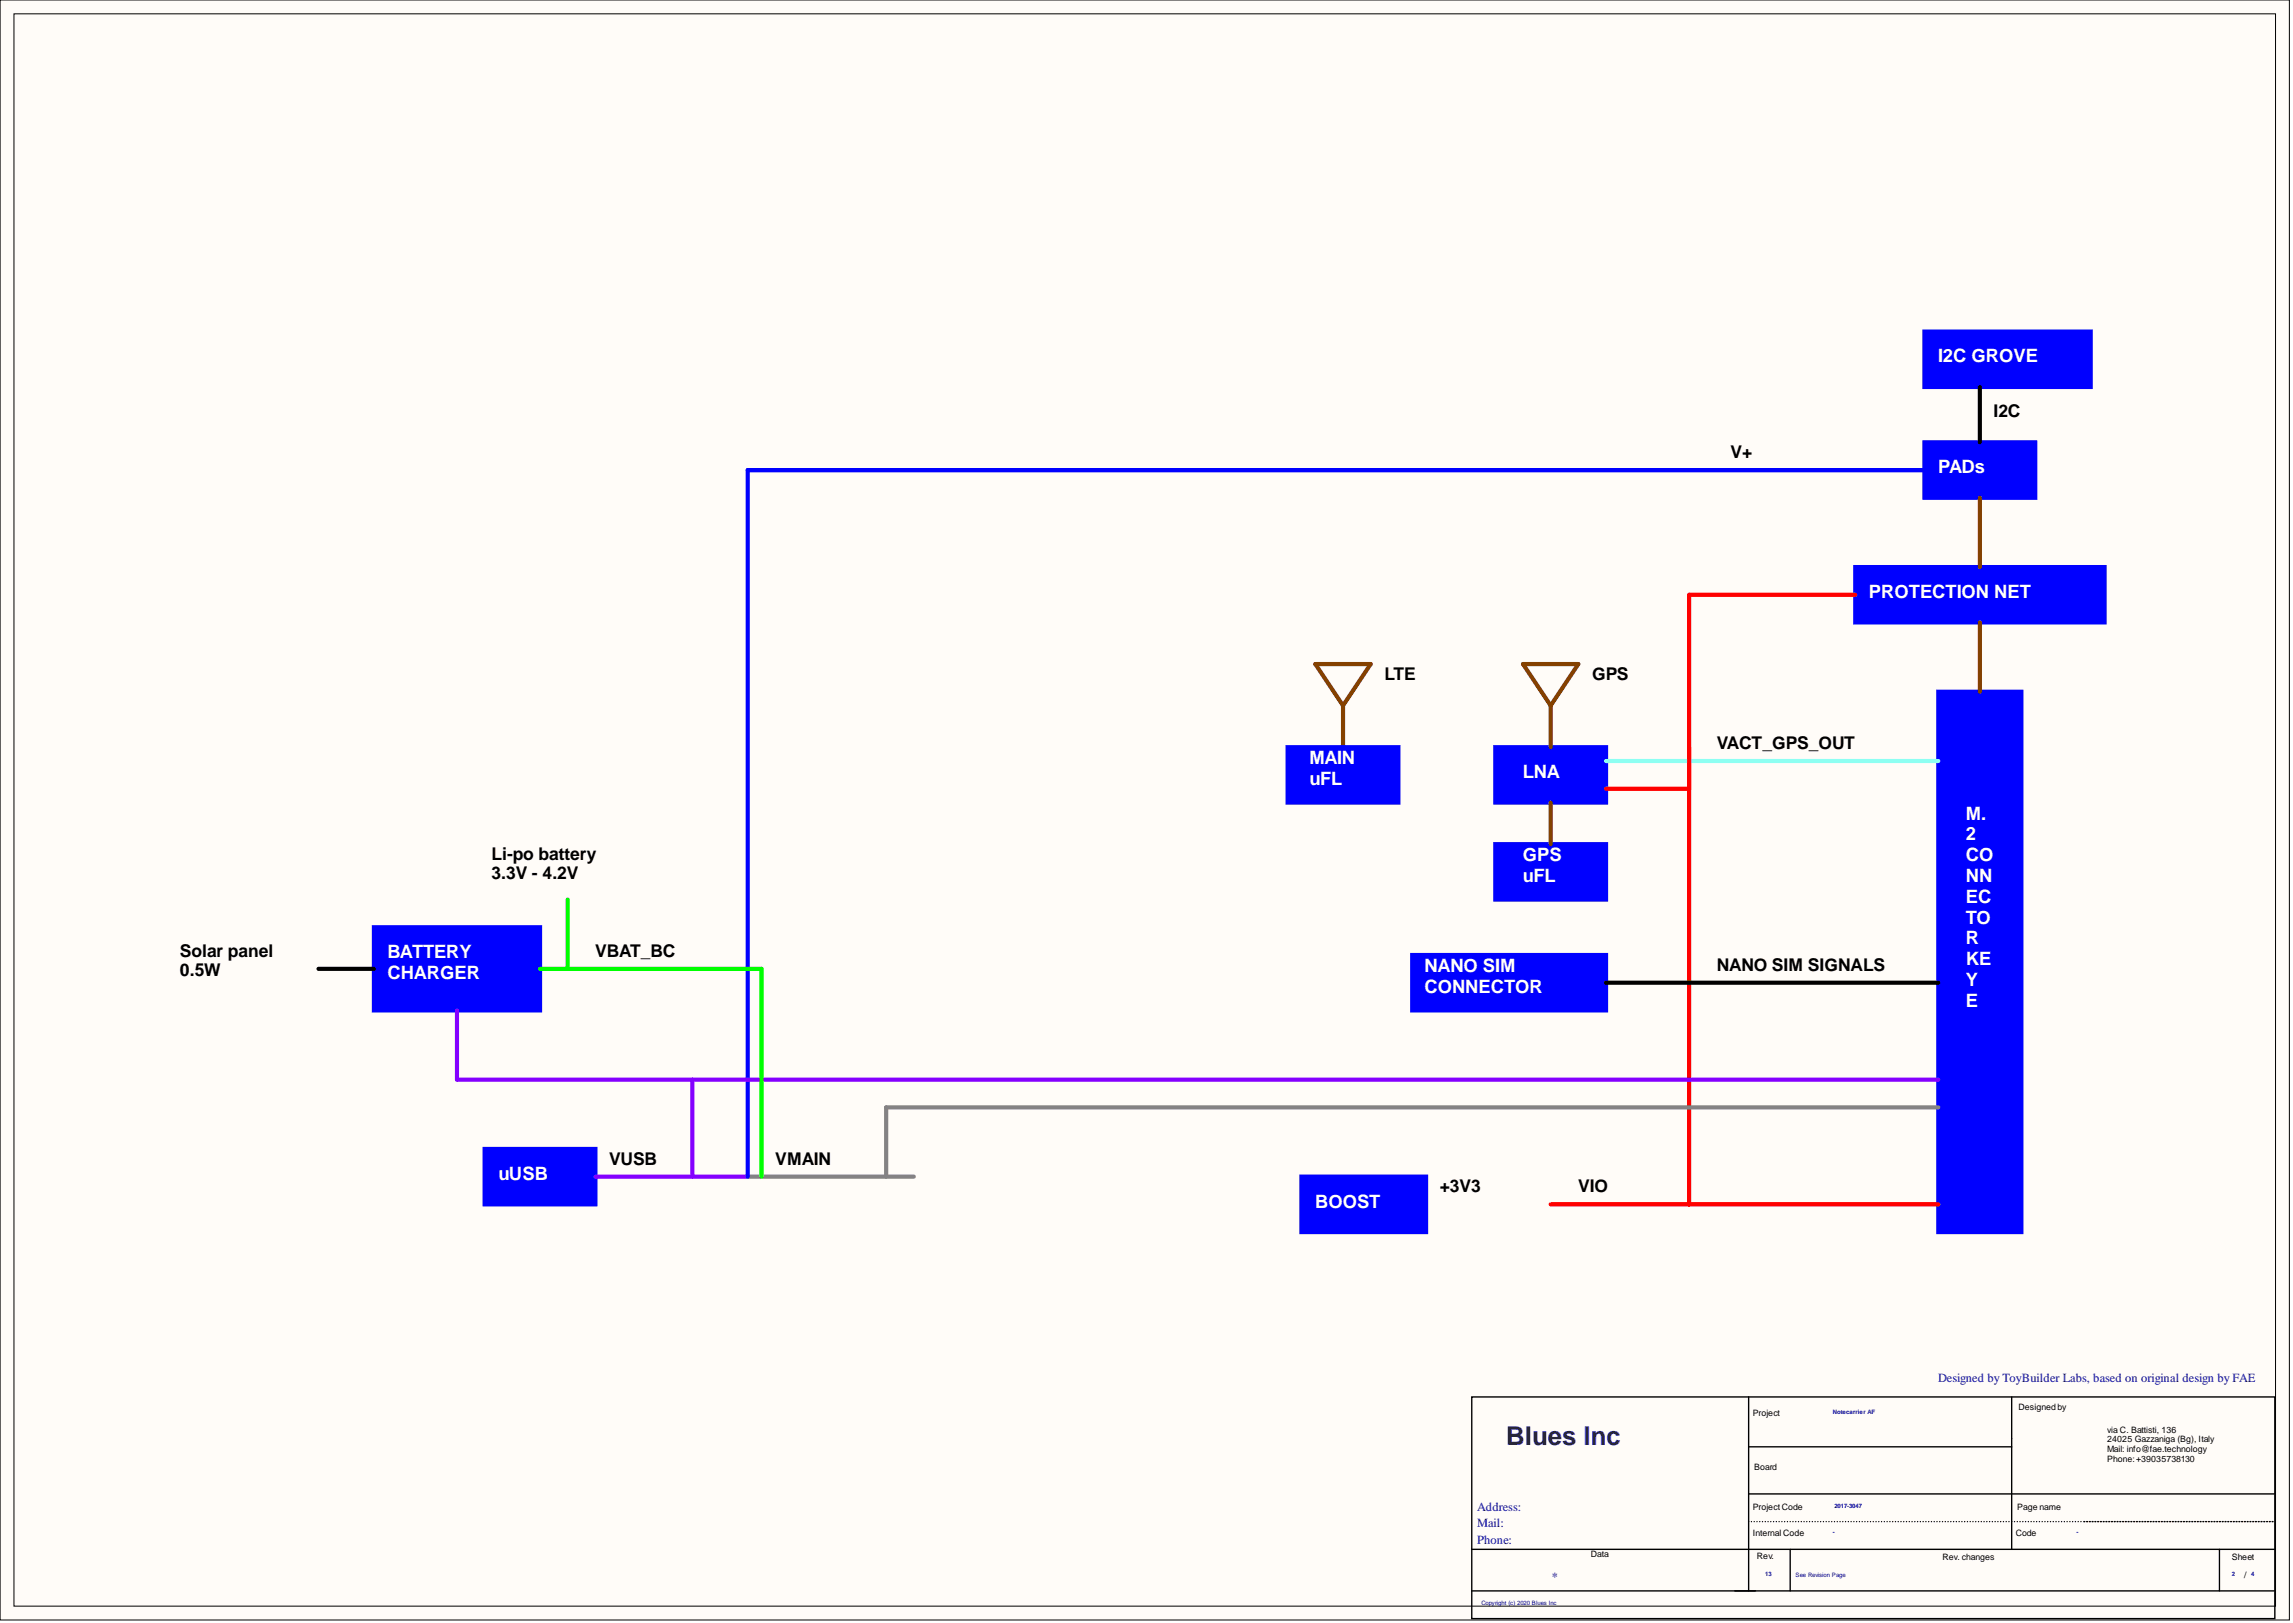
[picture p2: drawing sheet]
<svg xmlns="http://www.w3.org/2000/svg" width="420mm" height="297mm" viewBox="0 0 420 297" stroke-linecap="round" stroke-linejoin="round" font-family="sans-serif">
<defs><g id="words">
<text font-size="4.7" fill="#000080" x="275.8" y="264.5">Blues Inc</text>
<g font-size="3.4" fill="#fff">
<text x="354.8" y="66.3">I2C GROVE</text>
<text x="354.8" y="86.5">PADs</text>
<text x="342.2" y="109.4">PROTECTION NET</text>
<text x="239.8" y="139.9">MAIN</text>
<text x="239.8" y="143.7">uFL</text>
<text x="278.8" y="142.4">LNA</text>
<text x="359.9" y="150">M.</text>
<text x="359.9" y="153.8">2</text>
<text x="278.8" y="157.6">GPS</text>
<text x="278.8" y="161.4">uFL</text>
<text x="359.9" y="157.6">CO</text>
<text x="359.9" y="161.4">NN</text>
<text x="359.9" y="165.2">EC</text>
<text x="359.9" y="169">TO</text>
<text x="359.9" y="172.8">R</text>
<text x="71" y="175.4">BATTERY</text>
<text x="71" y="179.2">CHARGER</text>
<text x="260.8" y="177.9">NANO SIM</text>
<text x="359.9" y="176.6">KE</text>
<text x="260.8" y="181.7">CONNECTOR</text>
<text x="359.9" y="180.4">Y</text>
<text x="359.9" y="184.2">E</text>
<text x="91.2" y="215.9">uUSB</text>
<text x="240.8" y="221">BOOST</text>
</g>
<g font-size="3.2">
<text x="365" y="76.2">I2C</text>
<text x="316.8" y="83.8">V+</text>
<text x="253.5" y="124.4">LTE</text>
<text x="291.5" y="124.4">GPS</text>
<text x="314.3" y="137.1">VACT_GPS_OUT</text>
<text x="90" y="157.4">Li-po battery</text>
<text x="90" y="160.9">3.3V - 4.2V</text>
<text x="33" y="175.1">Solar panel</text>
<text x="33" y="178.7">0.5W</text>
<text x="109" y="175.1">VBAT_BC</text>
<text x="314.3" y="177.7">NANO SIM SIGNALS</text>
<text x="111.5" y="213.2">VUSB</text>
<text x="141.9" y="213.2">VMAIN</text>
<text x="263.6" y="218.2">+3V3</text>
<text x="288.9" y="218.2">VIO</text>
</g>
<g font-size="2.3" fill="#000080">
<text x="354.8" y="252.9">Designed by ToyBuilder Labs, based on original design by FAE</text>
<text x="270.4" y="276.5">Address:</text>
<text x="270.4" y="279.5">Mail:</text>
<text x="270.4" y="282.5">Phone:</text>
<text x="284.1" y="289.4">*</text>
</g>
<g font-size="1.6">
<text x="320.9" y="259.1">Project</text>
<text x="369.5" y="258.1">Designed by</text>
<text x="385.8" y="262.2">via C. Battisti, 136</text>
<text x="385.8" y="263.9">24025 Gazzaniga (Bg), Italy</text>
<text x="321.1" y="269">Board</text>
<text x="385.8" y="265.7">Mail: info@fae.technology</text>
<text x="385.8" y="267.5">Phone:+39035738130</text>
<text x="320.9" y="276.4">ProjectCode</text>
<text x="320.9" y="281.2">Internal Code</text>
<text x="369" y="281.2">Code</text>
<text x="369.3" y="276.4">Page name</text>
<text x="291.2" y="285">Data</text>
<text x="321.6" y="285.2">Rev.</text>
<text x="355.6" y="285.5">Rev. changes</text>
<text x="408.6" y="285.5">Sheet</text>
<text x="410.9" y="288.8">/</text>
</g>
<g font-size="1.1" fill="#000080">
<text x="335.6" y="258.7">Notecarrier AF</text>
<text x="335.8" y="276">2017-3047</text>
<text x="335.6" y="280.8">-</text>
<text x="380.2" y="280.8">-</text>
<text x="271.2" y="293.7">Copyright (c) 2020 Blues Inc</text>
<text x="323.2" y="288.4">13</text>
<text x="328.7" y="288.6">See Revision Page</text>
<text x="408.6" y="288.4">2</text>
<text x="412.1" y="288.4">4</text>
</g>
</g></defs>
<path d="M0 0h419.1v296.5h-419.1z" fill-rule="evenodd" fill="#fffcf8"/>
<path d="M0 0h419.1v296.5h-419.1z" fill="none" stroke="#000" stroke-width=".18"/>
<path d="M2.6 2.5h414v291.5h-414z" fill-rule="evenodd" fill="#fffcf8"/>
<path d="M2.6 2.5h414v291.5h-414z" fill="none" stroke="#000" stroke-width=".18"/>
<g fill="none" stroke="#000" stroke-width=".25">
<path d="M269.5 255.7h147v40.5h-147zM320.1 255.7v35.5M368.3 255.7v27.9M320.1 273.4h96.4M320.1 278.5h.1M320.1 264.8h48.2M320.7 278.5h.1M321.2 278.5h.1M321.7 278.5h.1M322.2 278.5h.1M322.7 278.5h.1M323.2 278.5h.1"/>
<path d="M323.7 278.5h.1M324.2 278.5h.1M324.7 278.5h.1M325.2 278.5h.1M325.7 278.5h.1M326.2 278.5h.1M326.7 278.5h.1M327.2 278.5h.1M327.7 278.5h.1M328.3 278.5h.1M328.8 278.5h.1M329.3 278.5h.1"/>
<path d="M329.8 278.5h.1M330.3 278.5h.1M330.8 278.5h.1M331.3 278.5h.1M331.8 278.5h.1M332.3 278.5h.1M332.8 278.5h.1M333.3 278.5h.1M333.8 278.5h.1M334.3 278.5h.1M334.8 278.5h.1M335.4 278.5h.1"/>
<path d="M335.9 278.5h.1M336.4 278.5h.1M336.9 278.5h.1M337.4 278.5h.1M337.9 278.5h.1M338.4 278.5h.1M338.9 278.5h.1M339.4 278.5h.1M339.9 278.5h.1M340.4 278.5h.1M340.9 278.5h.1M341.4 278.5h.1"/>
<path d="M341.9 278.5h.1M342.4 278.5h.1M343 278.5h.1M343.5 278.5h.1M344 278.5h.1M344.5 278.5h.1M345 278.5h.1M345.5 278.5h.1M346 278.5h.1M346.5 278.5h.1M347 278.5h.1M347.5 278.5h.1"/>
<path d="M348 278.5h.1M348.5 278.5h.1M349 278.5h.1M349.5 278.5h.1M350.1 278.5h.1M350.6 278.5h.1M351.1 278.5h.1M351.6 278.5h.1M352.1 278.5h.1M352.6 278.5h.1M353.1 278.5h.1M353.6 278.5h.1"/>
<path d="M354.1 278.5h.1M354.6 278.5h.1M355.1 278.5h.1M355.6 278.5h.1M356.1 278.5h.1M356.6 278.5h.1M357.1 278.5h.1M357.7 278.5h.1M358.2 278.5h.1M358.7 278.5h.1M359.2 278.5h.1M359.7 278.5h.1"/>
<path d="M360.2 278.5h.1M360.7 278.5h.1M361.2 278.5h.1M361.7 278.5h.1M362.2 278.5h.1M362.7 278.5h.1M363.2 278.5h.1M363.7 278.5h.1M364.2 278.5h.1M364.8 278.5h.1M365.3 278.5h.1M365.8 278.5h.1"/>
<path d="M366.3 278.5h.1M366.8 278.5h.1M367.3 278.5h.1M367.8 278.5h.1M368.3 278.5h.1M368.8 278.5h.1M369.3 278.5h.1M369.8 278.5h.1M370.3 278.5h.1M370.8 278.5h.1M371.3 278.5h.1M371.9 278.5h.1"/>
<path d="M372.4 278.5h.1M372.9 278.5h.1M373.4 278.5h.1M373.9 278.5h.1M374.4 278.5h.1M374.9 278.5h.1M375.4 278.5h.1M375.9 278.5h.1M376.4 278.5h.1M376.9 278.5h.1M377.4 278.5h.1M377.9 278.5h.1"/>
<path d="M378.4 278.5h.1M378.9 278.5h.1M379.5 278.5h.1M380 278.5h.1M380.5 278.5h.1M381 278.5h.1M381.5 278.5h.1M382 278.5h.1M382.5 278.5h.1M383 278.5h.1M383.5 278.5h.1M384 278.5h.1"/>
<path d="M384.5 278.5h.1M385.1 278.5h.1M385.6 278.5h.1M386.1 278.5h.1M386.6 278.5h.1M387.1 278.5h.1M387.6 278.5h.1M388.1 278.5h.1M388.6 278.5h.1M389.1 278.5h.1M389.6 278.5h.1M390.1 278.5h.1"/>
<path d="M390.6 278.5h.1M391.1 278.5h.1M391.6 278.5h.1M392.1 278.5h.1M392.7 278.5h.1M393.2 278.5h.1M393.7 278.5h.1M394.2 278.5h.1M394.7 278.5h.1M395.2 278.5h.1M395.7 278.5h.1M396.2 278.5h.1"/>
<path d="M396.7 278.5h.1M397.2 278.5h.1M397.7 278.5h.1M398.2 278.5h.1M398.7 278.5h.1M399.2 278.5h.1M399.8 278.5h.1M400.3 278.5h.1M400.8 278.5h.1M401.3 278.5h.1M401.8 278.5h.1M402.3 278.5h.1"/>
<path d="M402.8 278.5h.1M403.3 278.5h.1M403.8 278.5h.1M404.3 278.5h.1M404.8 278.5h.1M405.3 278.5h.1M405.8 278.5h.1M406.3 278.5h.1M406.8 278.5h.1M407.4 278.5h.1M407.9 278.5h.1M408.4 278.5h.1"/>
<path d="M408.9 278.5h.1M409.4 278.5h.1M409.9 278.5h.1M410.4 278.5h.1M410.9 278.5h.1M411.4 278.5h.1M411.9 278.5h.1M412.4 278.5h.1M412.9 278.5h.1M413.4 278.5h.1M413.9 278.5h.1M414.5 278.5h.1"/>
<path d="M415 278.5h.1M415.5 278.5h.1M416 278.5h.1M269.5 291.2h147M269.5 283.6h147M327.7 283.6v7.6M406.3 283.6v7.6"/>
</g>
<path d="M88.7 210.3h20.3v10.1h-20.3z" fill-rule="evenodd" fill="#00f"/>
<path d="M88.7 210.3h20.3v10.1h-20.3z" fill="none" stroke="#00f" stroke-width=".76"/>
<path d="M238.3 215.4h22.8v10.1h-22.8z" fill-rule="evenodd" fill="#00f"/>
<path d="M238.3 215.4h22.8v10.1h-22.8z" fill="none" stroke="#00f" stroke-width=".76"/>
<path d="M109 215.4h27.9" fill="none" stroke="#8400ff" stroke-width=".76"/>
<path d="M136.9 215.4h30.4" fill="none" stroke="#848284" stroke-width=".76"/>
<path d="M283.9 220.4h25.3" fill="none" stroke="#f00" stroke-width=".76"/>
<path d="M273.8 136.7h20.2v10.2h-20.2z" fill-rule="evenodd" fill="#00f"/>
<path d="M273.8 136.7h20.2v10.2h-20.2z" fill="none" stroke="#00f" stroke-width=".76"/>
<path d="M309.2 136.7v83.7M294 144.4h15.2" fill="none" stroke="#f00" stroke-width=".76"/>
<path d="M240.8 121.5h10.1l-5 7.6zM245.9 129.1v7.6M278.8 121.5h10.2l-5.1 7.6zM283.9 129.1v7.6" fill="none" stroke="#844100" stroke-width=".76"/>
<path d="M354.9 126.6h15.2v98.9h-15.2z" fill-rule="evenodd" fill="#00f"/>
<path d="M354.9 126.6h15.2v98.9h-15.2z" fill="none" stroke="#00f" stroke-width=".76"/>
<path d="M352.3 81h20.3v10.1h-20.3z" fill-rule="evenodd" fill="#00f"/>
<path d="M352.3 81h20.3v10.1h-20.3z" fill="none" stroke="#00f" stroke-width=".76"/>
<path d="M339.7 103.8h45.6v10.1h-45.6z" fill-rule="evenodd" fill="#00f"/>
<path d="M352.3 86h-215.4v129.4M339.7 103.8h45.6v10.1h-45.6z" fill="none" stroke="#00f" stroke-width=".76"/>
<path d="M362.5 91.1v12.7M362.5 113.9v12.7" fill="none" stroke="#844100" stroke-width=".76"/>
<path d="M294 139.3h60.9" fill="none" stroke="#84ffff" stroke-width=".76"/>
<path d="M339.7 108.9h-30.5v35.5M309.2 220.4h45.7" fill="none" stroke="#f00" stroke-width=".76"/>
<path d="M354.9 197.6h-228.1v17.8" fill="none" stroke="#8400ff" stroke-width=".76"/>
<path d="M354.9 202.7h-192.7v12.7" fill="none" stroke="#848284" stroke-width=".76"/>
<path d="M273.8 154.5h20.2v10.1h-20.2z" fill-rule="evenodd" fill="#00f"/>
<path d="M273.8 154.5h20.2v10.1h-20.2z" fill="none" stroke="#00f" stroke-width=".76"/>
<path d="M283.9 146.9v7.6" fill="none" stroke="#844100" stroke-width=".76"/>
<path d="M235.7 136.7h20.3v10.2h-20.3z" fill-rule="evenodd" fill="#00f"/>
<path d="M235.7 136.7h20.3v10.2h-20.3z" fill="none" stroke="#00f" stroke-width=".76"/>
<path d="M352.3 60.7h30.5v10.1h-30.5z" fill-rule="evenodd" fill="#00f"/>
<path d="M352.3 60.7h30.5v10.1h-30.5zM137.1 86h215.5" fill="none" stroke="#00f" stroke-width=".76"/>
<path d="M362.5 70.8v10.2" fill="none" stroke="#000" stroke-width=".76"/>
<path d="M258.6 174.8h35.4v10.1h-35.4z" fill-rule="evenodd" fill="#00f"/>
<path d="M258.6 174.8h35.4v10.1h-35.4z" fill="none" stroke="#00f" stroke-width=".76"/>
<path d="M294 179.9h60.9" fill="none" stroke="#000" stroke-width=".76"/>
<path d="M68.4 169.7h30.5v15.2h-30.5z" fill-rule="evenodd" fill="#00f"/>
<path d="M68.4 169.7h30.5v15.2h-30.5z" fill="none" stroke="#00f" stroke-width=".76"/>
<path d="M58.3 177.3h10.1" fill="none" stroke="#000" stroke-width=".76"/>
<path d="M98.9 177.3h40.5v38.1M103.9 164.6v12.7" fill="none" stroke="#0f0" stroke-width=".76"/>
<path d="M83.7 184.9v12.7h43.1" fill="none" stroke="#8400ff" stroke-width=".76"/>
<use href="#words"/>
</svg>
